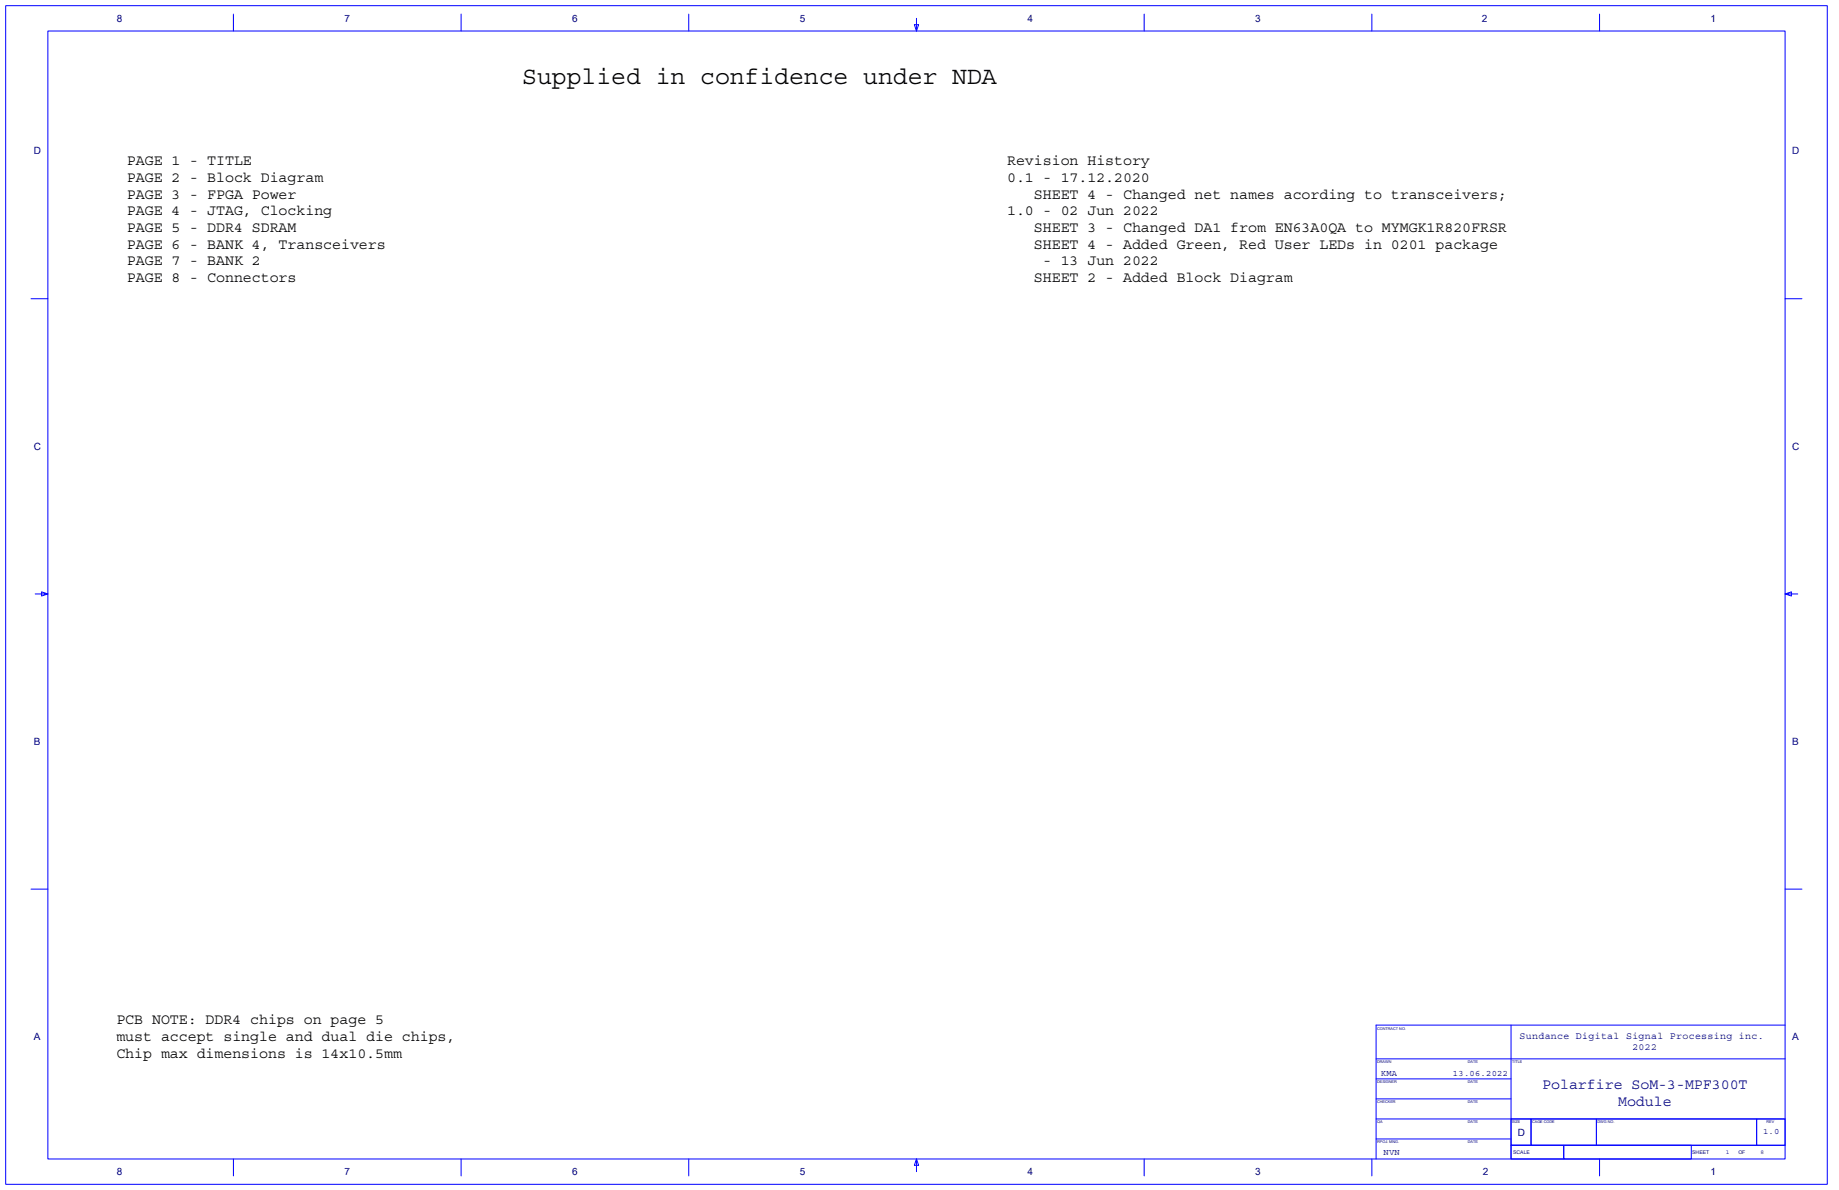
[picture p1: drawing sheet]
<svg xmlns="http://www.w3.org/2000/svg" width="864mm" height="559mm" viewBox="0 0 864 559" stroke-linecap="round" stroke-linejoin="round" font-family="sans-serif">
<defs><g id="words">
<text font-size="11.6" x="245" y="39">Supplied in confidence under NDA</text>
<g font-size="7">
<text x="60" y="78">PAGE 1 - TITLE</text>
<text x="473" y="78">Revision History</text>
<text x="60" y="86">PAGE 2 - Block Diagram</text>
<text x="473" y="86">0.1 - 17.12.2020</text>
<text x="60" y="93">PAGE 3 - FPGA Power</text>
<text x="486" y="93">SHEET 4 - Changed net names acording to transceivers;</text>
<text x="60" y="101">PAGE 4 - JTAG, Clocking</text>
<text x="473" y="101">1.0 - 02 Jun 2022</text>
<text x="60" y="109">PAGE 5 - DDR4 SDRAM</text>
<text x="486" y="109">SHEET 3 - Changed DA1 from EN63A0QA to MYMGK1R820FRSR</text>
<text x="60" y="117">PAGE 6 - BANK 4, Transceivers</text>
<text x="486" y="117">SHEET 4 - Added Green, Red User LEDs in 0201 package</text>
<text x="60" y="125">PAGE 7 - BANK 2</text>
<text x="490" y="125">- 13 Jun 2022</text>
<text x="60" y="132">PAGE 8 - Connectors</text>
<text x="486" y="132">SHEET 2 - Added Block Diagram</text>
<text x="55" y="481">PCB NOTE: DDR4 chips on page 5</text>
<text x="55" y="489">must accept single and dual die chips,</text>
<text x="55" y="497">Chip max dimensions is 14x10.5mm</text>
</g>
<g font-size="7" fill="#000080">
<text x="724" y="511">Polarfire SoM-3-MPF300T</text>
<text x="760" y="519">Module</text>
</g>
<g font-size="4.7" fill="#000080">
<text x="55" y="10">8</text>
<text x="162" y="10">7</text>
<text x="269" y="10">6</text>
<text x="376" y="10">5</text>
<text x="483" y="10">4</text>
<text x="589" y="10">3</text>
<text x="696" y="10">2</text>
<text x="803" y="10">1</text>
<text x="16" y="73">D</text>
<text x="842" y="73">D</text>
<text x="16" y="211">C</text>
<text x="842" y="211">C</text>
<text x="16" y="350">B</text>
<text x="842" y="350">B</text>
<text x="16" y="488">A</text>
<text x="842" y="488">A</text>
<text x="713" y="533">D</text>
<text x="55" y="552">8</text>
<text x="162" y="552">7</text>
<text x="269" y="552">6</text>
<text x="376" y="552">5</text>
<text x="483" y="552">4</text>
<text x="589" y="552">3</text>
<text x="696" y="552">2</text>
<text x="803" y="552">1</text>
</g>
<g font-size="4.6" fill="#000080">
<text x="714" y="488">Sundance Digital Signal Processing inc.</text>
<text x="767" y="493">2022</text>
</g>
<g font-size="4.1" fill="#000080">
<text x="648" y="505">KMA</text>
<text x="682" y="505">13.06.2022</text>
<text x="828" y="533">1.0</text>
<text x="650" y="542">NVN</text>
</g>
<g font-size="2.9" fill="#000080">
<text x="810" y="542">1</text>
<text x="827" y="542">8</text>
</g>
<g font-size="2.4" fill="#000080">
<text x="711" y="542">SCALE</text>
<text x="795" y="542">SHEET</text>
<text x="816" y="542">OF</text>
</g>
<g font-size="1.8" fill="#000080">
<text x="647" y="483">CONTRACT NO.</text>
<text x="647" y="499">DRAWN</text>
<text x="689" y="499">DATE</text>
<text x="710" y="499">TITLE</text>
<text x="647" y="509">DESIGNER</text>
<text x="689" y="509">DATE</text>
<text x="647" y="518">CHECKER</text>
<text x="689" y="518">DATE</text>
<text x="647" y="528">QA</text>
<text x="689" y="528">DATE</text>
<text x="710" y="528">SIZE</text>
<text x="719" y="528">CAGE CODE</text>
<text x="750" y="528">DWG NO.</text>
<text x="830" y="528">REV</text>
<text x="647" y="537">RPOJ. MNG.</text>
<text x="689" y="537">DATE</text>
</g>
</g></defs>
<g fill="none" stroke="#00f" stroke-width=".47">
<path d="M3 3h855v553h-855zM22 15h816v529h-816zM110 7v8M217 7v8M323 7v8M430 9v6l-1-3h2l-1 3M537 7v8M644 7v8M751 7v8M15 140h7M838 140h8M17 279h5l-2-1v2l2-1"/>
<path d="M838 279l3 1v-2l-3 1h6M15 418h7M838 418h8M646 497h192M710 481v63M838 481h-192v63M646 507h64M646 516h64M646 535h64M646 525h192M710 525h9v13h-9zM710 538h24v6h-24z"/>
<path d="M710 538h128M719 525h31v13h-31zM734 538h60v6h-60zM750 525h75v13h-75zM825 525h13v13h-13zM110 544v8M217 544v8M323 544v8M430 544l1 3h-2l1-3v6M537 544v8M644 544v8M751 544v8"/>
</g>
<use href="#words"/>
</svg>
